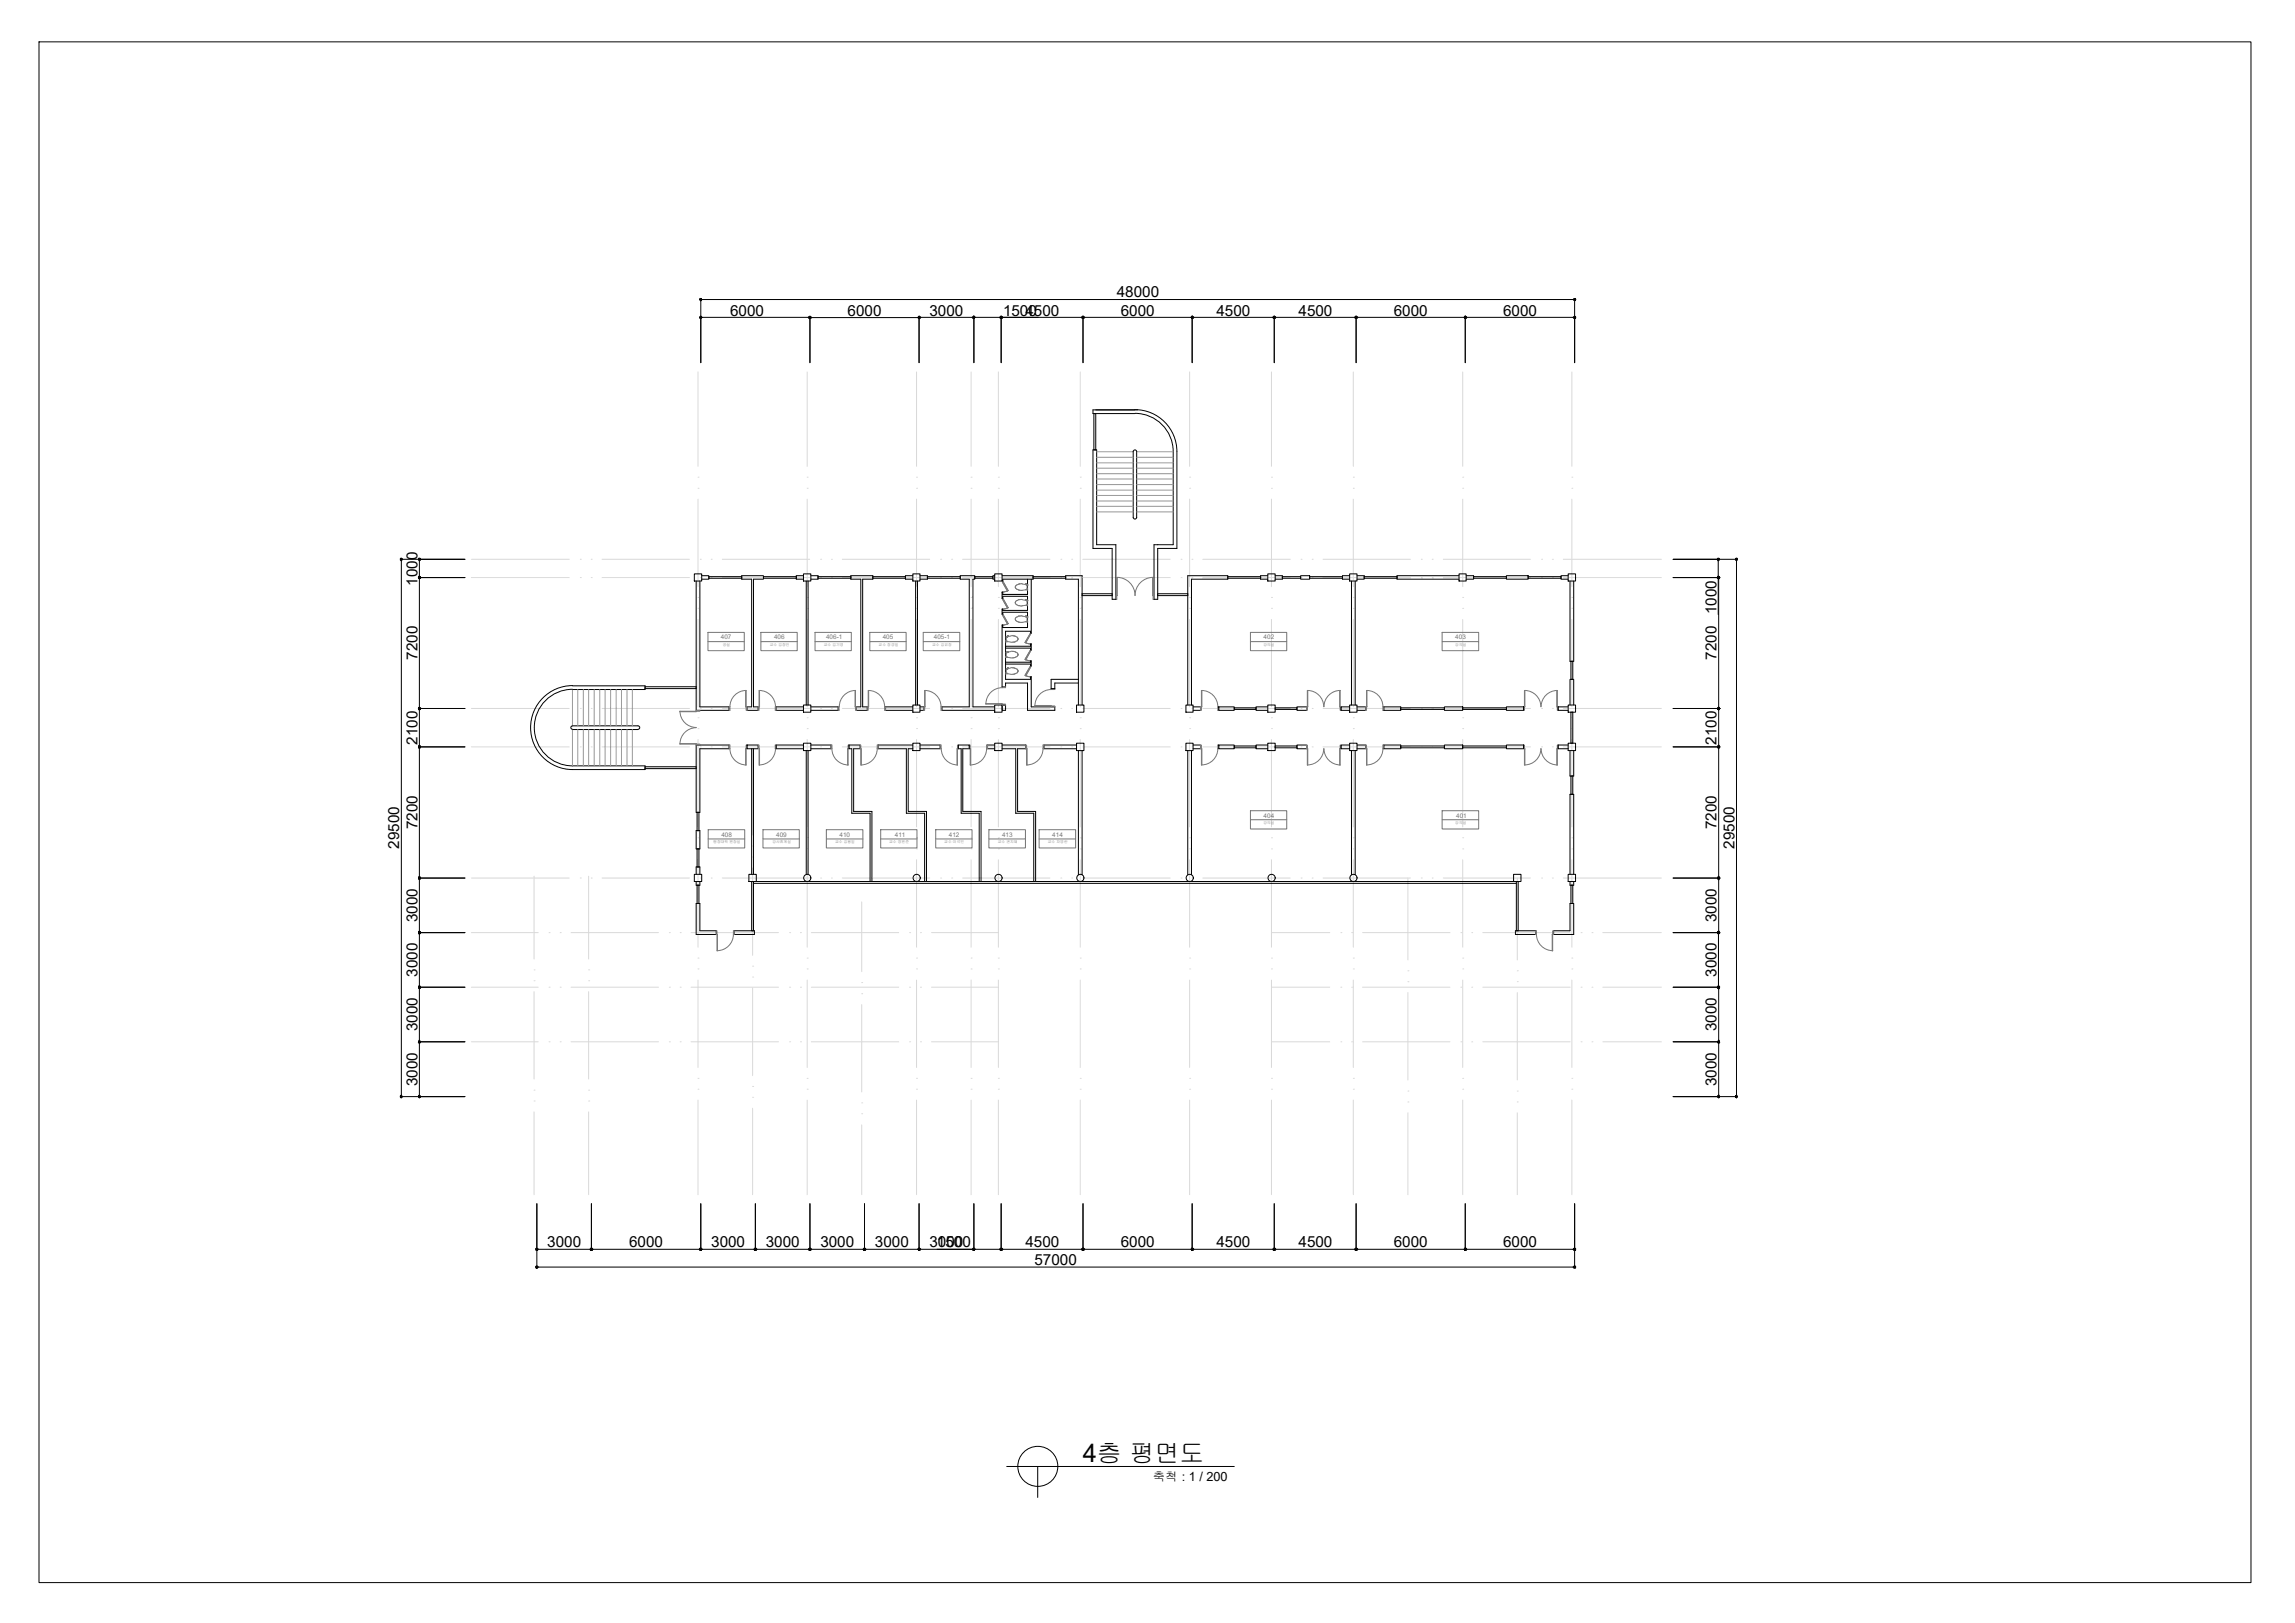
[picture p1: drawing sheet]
<svg xmlns="http://www.w3.org/2000/svg" width="420mm" height="297mm" viewBox="0 0 420 297" stroke-linecap="round" stroke-linejoin="round" font-family="sans-serif">
<defs><g id="words">
<text font-size="4.7" x="198.2" y="267.6">4층 평면도</text>
<g font-size="2.8">
<text x="133.7" y="57.7">6000</text>
<text x="155.2" y="57.7">6000</text>
<text x="170.2" y="57.7">3000</text>
<text x="183.6" y="57.7">1500</text>
<text x="187.7" y="57.7">4500</text>
<text x="204.5" y="54.4">48000</text>
<text x="205.2" y="57.7">6000</text>
<text x="222.7" y="57.7">4500</text>
<text x="237.7" y="57.7">4500</text>
<text x="255.2" y="57.7">6000</text>
<text x="275.2" y="57.7">6000</text>
<text x="76.4" y="107.2" transform="rotate(-90 76.4 107.2)">1000</text>
<text x="314.2" y="112.4" transform="rotate(-90 314.2 112.4)">1000</text>
<text x="76.4" y="120.8" transform="rotate(-90 76.4 120.8)">7200</text>
<text x="314.3" y="120.8" transform="rotate(-90 314.3 120.8)">7200</text>
<text x="76.4" y="136.3" transform="rotate(-90 76.4 136.3)">2100</text>
<text x="314.3" y="136.3" transform="rotate(-90 314.3 136.3)">2100</text>
<text x="73.1" y="155.4" transform="rotate(-90 73.1 155.4)">29500</text>
<text x="76.4" y="151.8" transform="rotate(-90 76.4 151.8)">7200</text>
<text x="314.3" y="151.8" transform="rotate(-90 314.3 151.8)">7200</text>
<text x="317.5" y="155.4" transform="rotate(-90 317.5 155.4)">29500</text>
<text x="76.4" y="168.8" transform="rotate(-90 76.4 168.8)">3000</text>
<text x="314.3" y="168.8" transform="rotate(-90 314.3 168.8)">3000</text>
<text x="76.4" y="178.8" transform="rotate(-90 76.4 178.8)">3000</text>
<text x="314.2" y="178.8" transform="rotate(-90 314.2 178.8)">3000</text>
<text x="76.4" y="188.8" transform="rotate(-90 76.4 188.8)">3000</text>
<text x="314.3" y="188.8" transform="rotate(-90 314.3 188.8)">3000</text>
<text x="76.4" y="198.8" transform="rotate(-90 76.4 198.8)">3000</text>
<text x="314.3" y="198.8" transform="rotate(-90 314.3 198.8)">3000</text>
<text x="100.2" y="228.3">3000</text>
<text x="115.2" y="228.3">6000</text>
<text x="130.2" y="228.3">3000</text>
<text x="140.2" y="228.3">3000</text>
<text x="150.2" y="228.3">3000</text>
<text x="160.2" y="228.3">3000</text>
<text x="170.2" y="228.3">3000</text>
<text x="171.5" y="228.3">1500</text>
<text x="187.7" y="228.3">4500</text>
<text x="189.4" y="231.5">57000</text>
<text x="205.2" y="228.3">6000</text>
<text x="222.7" y="228.3">4500</text>
<text x="237.7" y="228.3">4500</text>
<text x="255.2" y="228.3">6000</text>
<text x="275.2" y="228.3">6000</text>
</g>
<text font-size="2.3" x="211.1" y="271">축척 : 1 / 200</text>
<g font-size="1.2" fill="#757575">
<text x="132" y="117">407</text>
<text x="141.7" y="117">406</text>
<text x="151.2" y="117">406-1</text>
<text x="161.6" y="117">405</text>
<text x="171" y="117">405-1</text>
<text x="231.3" y="117">402</text>
<text x="266.4" y="117">403</text>
<text x="231.3" y="149.6">404</text>
<text x="266.6" y="149.6">401</text>
<text x="132.1" y="153.1">408</text>
<text x="142.1" y="153.1">409</text>
<text x="153.7" y="153.1">410</text>
<text x="163.8" y="153.1">411</text>
<text x="173.7" y="153.1">412</text>
<text x="183.5" y="153.1">413</text>
<text x="192.6" y="153.1">414</text>
</g>
<g font-size=".7" fill="#757575">
<text x="132.3" y="118.2">공실</text>
<text x="140.9" y="118.2">교수 김정인</text>
<text x="150.8" y="118.2">교수 김기영</text>
<text x="160.9" y="118.2">교수 정경일</text>
<text x="170.6" y="118.2">교수 김유정</text>
<text x="231.3" y="118.2">강의실</text>
<text x="266.4" y="118.2">강의실</text>
<text x="130.6" y="154.3">행정대학 원장실</text>
<text x="141.4" y="154.3">강사휴계실</text>
<text x="152.9" y="154.3">교수 김용일</text>
<text x="162.8" y="154.3">교수 정원준</text>
<text x="172.9" y="154.3">교수 이석민</text>
<text x="182.7" y="154.3">교수 권지혜</text>
<text x="191.8" y="154.3">교수 차영란</text>
<text x="231.3" y="150.8">강의실</text>
<text x="266.4" y="150.8">강의실</text>
</g>
</g></defs>
<!-- layer: CEN -->
<g fill="none" stroke="#d9d9d9" stroke-width=".18">
<path d="M127.8 68.1v17.2M147.8 68.1v17.2M167.8 68.1v17.2M177.8 68.1v17.2M182.8 68.1v17.2M197.8 68.1v17.2M217.8 68.1v17.2M232.8 68.1v17.2M247.8 68.1v17.2M267.8 68.1v17.2M287.8 68.1v17.2M127.8 87.3h.1"/>
<path d="M127.8 89.4h.1M127.8 91.4v16M147.8 87.3h.1M147.8 89.4h.1M147.8 91.4v16M167.8 87.3h.1M167.8 89.4h.1M167.8 91.4v16M177.8 87.3h.1M177.8 89.4h.1M177.8 91.4v16M182.8 87.3h.1"/>
<path d="M182.8 89.4h.1M182.8 91.4v16M197.8 87.3h.1M197.8 89.4h.1M197.8 91.4v16M217.8 87.3h.1M217.8 89.4h.1M217.8 91.4v16M232.8 87.3h.1M232.8 89.4h.1M232.8 91.4v16M247.8 87.3h.1"/>
<path d="M247.8 89.4h.1M247.8 91.4v16M267.8 87.3h.1M267.8 89.4h.1M267.8 91.4v16M287.8 87.3h.1M287.8 89.4h.1M287.8 91.4v16M86.3 102.4h17.9M86.3 105.7h17.9M106.2 102.4h.1M106.2 105.7h.1"/>
<path d="M108.2 102.4h.1M108.2 105.7h.1M110.2 102.4h16M110.2 105.7h16M127.8 109.3h.1M127.8 111.3h.1M127.8 113.4v16M128.2 102.4h.1M128.2 105.7h.1M130.2 102.4h.1M130.2 105.7h.1M132.2 102.4h16"/>
<path d="M132.2 105.7h16M147.8 109.3h.1M147.8 111.3h.1M147.8 113.4v16M150.2 102.4h.1M150.2 105.7h.1M152.2 102.4h.1M152.2 105.7h.1M154.2 102.4h16M154.2 105.7h16M167.8 109.3h.1M167.8 111.3h.1"/>
<path d="M167.8 113.4v16M172.2 102.4h.1M172.2 105.7h.1M174.2 102.4h.1M174.2 105.7h.1M176.2 102.4h16M176.2 105.7h16M177.8 109.3h.1M177.8 111.3h.1M177.8 113.4v16M182.8 109.3h.1M182.8 111.3h.1"/>
<path d="M182.8 113.4v16M194.2 102.4h.1M194.2 105.7h.1M196.2 102.4h.1M196.2 105.7h.1M197.8 109.3h.1M197.8 111.3h.1M197.8 113.4v16M198.2 102.4h16M198.2 105.7h16M216.2 102.4h.1M216.2 105.7h.1"/>
<path d="M217.8 109.3h.1M217.8 111.3h.1M217.8 113.4v16M218.2 102.4h.1M218.2 105.7h.1M220.2 102.4h16M220.2 105.7h16M232.8 109.3h.1M232.8 111.3h.1M232.8 113.4v16M238.2 102.4h.1M238.2 105.7h.1"/>
<path d="M240.2 102.4h.1M240.2 105.7h.1M242.2 102.4h16M242.2 105.7h16M247.8 109.3h.1M247.8 111.3h.1M247.8 113.4v16M260.2 102.4h.1M260.2 105.7h.1M262.2 102.4h.1M262.2 105.7h.1M264.2 102.4h16"/>
<path d="M264.2 105.7h16M267.8 109.3h.1M267.8 111.3h.1M267.8 113.4v16M282.2 102.4h.1M282.2 105.7h.1M284.2 102.4h.1M284.2 105.7h.1M286.2 102.4h18M286.2 105.7h18M287.8 109.3h.1M287.8 111.3h.1"/>
<path d="M287.8 113.4v16M86.3 129.7h17.9M86.3 136.7h17.9M106.2 129.7h.1M106.2 136.7h.1M108.2 129.7h.1M108.2 136.7h.1M110.2 129.7h16M110.2 136.7h16M127.8 131.4h.1M127.8 133.4h.1M127.8 135.3v16"/>
<path d="M128.2 129.7h.1M128.2 136.7h.1M130.2 129.7h.1M130.2 136.7h.1M132.2 129.7h16M132.2 136.7h16M137.8 137v15.8M147.8 131.4h.1M147.8 133.4h.1M147.8 135.3v16M150.2 129.7h.1M150.2 136.7h.1"/>
<path d="M152.2 129.7h.1M152.2 136.7h.1M154.2 129.7h16M154.2 136.7h16M167.8 131.4h.1M167.8 133.4h.1M167.8 135.3v16M172.2 129.7h.1M172.2 136.7h.1M174.2 129.7h.1M174.2 136.7h.1M176.2 129.7h16"/>
<path d="M176.2 136.7h16M177.8 131.4h.1M177.8 133.4h.1M177.8 135.3v16M182.8 131.4h.1M182.8 133.4h.1M182.8 135.3v16M194.2 129.7h.1M194.2 136.7h.1M196.2 129.7h.1M196.2 136.7h.1M197.8 131.4h.1"/>
<path d="M197.8 133.4h.1M197.8 135.3v16M198.2 129.7h16M198.2 136.7h16M216.2 129.7h.1M216.2 136.7h.1M217.8 131.4h.1M217.8 133.4h.1M217.8 135.3v16M218.2 129.7h.1M218.2 136.7h.1M220.2 129.7h16"/>
<path d="M220.2 136.7h16M232.8 131.4h.1M232.8 133.4h.1M232.8 135.3v16M238.2 129.7h.1M238.2 136.7h.1M240.2 129.7h.1M240.2 136.7h.1M242.2 129.7h16M242.2 136.7h16M247.8 131.4h.1M247.8 133.4h.1"/>
<path d="M247.8 135.3v16M260.2 129.7h.1M260.2 136.7h.1M262.2 129.7h.1M262.2 136.7h.1M264.2 129.7h16M264.2 136.7h16M267.8 131.4h.1M267.8 133.4h.1M267.8 135.3v16M282.2 129.7h.1M282.2 136.7h.1"/>
<path d="M284.2 129.7h.1M284.2 136.7h.1M286.2 129.7h18M286.2 136.7h18M287.8 131.4h.1M287.8 133.4h.1M287.8 135.3v16M127.8 153.3h.1M127.8 155.4h.1M127.8 157.4v16M137.8 154.9h.1M137.8 156.8h.1"/>
<path d="M137.8 158.8v16M147.8 153.3h.1M147.8 155.4h.1M147.8 157.4v16M167.8 153.3h.1M167.8 155.4h.1M167.8 157.4v16M177.8 153.3h.1M177.8 155.4h.1M177.8 157.4v16M182.8 153.3h.1M182.8 155.4h.1"/>
<path d="M182.8 157.4v16M197.8 153.3h.1M197.8 155.4h.1M197.8 157.4v16M217.8 153.3h.1M217.8 155.4h.1M217.8 157.4v16M232.8 153.3h.1M232.8 155.4h.1M232.8 157.4v16M247.8 153.3h.1M247.8 155.4h.1"/>
<path d="M247.8 157.4v16M267.8 153.3h.1M267.8 155.4h.1M267.8 157.4v16M287.8 153.3h.1M287.8 155.4h.1M287.8 157.4v16M86.3 160.7h17.9M86.3 170.7h12.2M97.8 177.5h.1M97.8 179.5h.1M97.8 160.4v15.1"/>
<path d="M100.5 170.7h.1M102.6 170.7h.1M104.5 170.7h16.1M106.2 160.7h.1M107.8 177.5h.1M107.8 179.5h.1M107.8 160.4v15.1M108.2 160.7h.1M110.2 160.7h16M122.5 170.7h.1M124.5 170.7h.1M126.5 170.7h16"/>
<path d="M127.8 175.3h.1M127.8 177.3h.1M127.8 179.4v16M128.2 160.7h.1M130.2 160.7h.1M132.2 160.7h16M137.8 176.8h.1M137.8 178.8h.1M144.6 170.7h.1M146.5 170.7h.1M147.8 175.3h.1M147.8 177.3h.1"/>
<path d="M147.8 179.4v16M148.5 170.7h16M150.2 160.7h.1M152.2 160.7h.1M154.2 160.7h16M157.8 179.8h.1M157.8 165.1v12.7M166.5 170.7h.1M167.8 175.3h.1M167.8 177.3h.1M167.8 179.4v16M168.5 170.7h.1"/>
<path d="M170.5 170.7h12.3M172.2 160.7h.1M174.2 160.7h.1M176.2 160.7h16M177.8 175.3h.1M177.8 177.3h.1M177.8 179.4v16M182.8 175.3h.1M182.8 177.3h.1M182.8 179.4v16M194.2 160.7h.1M196.2 160.7h.1"/>
<path d="M197.8 175.3h.1M197.8 177.3h.1M197.8 179.4v16M198.2 160.7h16M216.2 160.7h.1M217.8 175.3h.1M217.8 177.3h.1M217.8 179.4v16M218.2 160.7h.1M220.2 160.7h16M232.8 175.3h.1M232.8 177.3h.1"/>
<path d="M232.8 179.4v16M232.8 170.7h10.6M238.2 160.7h.1M240.2 160.7h.1M242.2 160.7h16M245.5 170.7h.1M247.5 170.7h.1M247.8 175.3h.1M247.8 177.3h.1M247.8 179.4v16M249.5 170.7h16M257.8 177.7h.1"/>
<path d="M257.8 179.7h.1M257.8 160.7v15M260.2 160.7h.1M262.2 160.7h.1M264.2 160.7h16M267.4 170.7h.1M267.8 175.3h.1M267.8 177.3h.1M267.8 179.4v16M269.4 170.7h.1M271.5 170.7h16M277.8 177.7h.1"/>
<path d="M277.8 179.7h.1M277.8 160.7v15M282.2 160.7h.1M284.2 160.7h.1M286.2 160.7h18M287.8 175.3h.1M287.8 177.3h.1M287.8 179.4v16M289.5 170.7h.1M291.5 170.7h.1M293.4 170.7h10.8M86.3 180.7h12.2"/>
<path d="M86.3 190.7h12.2M97.8 199.5h.1M97.8 181.5v16M100.5 180.7h.1M100.5 190.7h.1M102.6 180.7h.1M102.6 190.7h.1M104.5 180.7h16.1M104.5 190.7h16.1M107.8 199.5h.1M107.8 181.5v16M122.5 180.7h.1"/>
<path d="M122.5 190.7h.1M124.5 180.7h.1M124.5 190.7h.1M126.5 180.7h16M126.5 190.7h16M127.8 197.4h.1M127.8 199.3h.1M137.8 198.8h.1M137.8 180.8v16.1M144.6 180.7h.1M144.6 190.7h.1M146.5 180.7h.1"/>
<path d="M146.5 190.7h.1M147.8 197.4h.1M147.8 199.3h.1M148.5 180.7h16M148.5 190.7h16M157.8 181.9h.1M157.8 183.9v16M166.5 180.7h.1M166.5 190.7h.1M167.8 197.4h.1M167.8 199.3h.1M168.5 180.7h.1"/>
<path d="M168.5 190.7h.1M170.5 180.7h12.3M170.5 190.7h12.3M177.8 197.4h.1M177.8 199.3h.1M182.8 197.4h.1M182.8 199.3h.1M197.8 197.4h.1M197.8 199.3h.1M217.8 197.4h.1M217.8 199.3h.1M232.8 197.4h.1"/>
<path d="M232.8 199.3h.1M232.8 180.7h10.6M232.8 190.7h10.6M245.5 180.7h.1M245.5 190.7h.1M247.5 180.7h.1M247.5 190.7h.1M247.8 197.4h.1M247.8 199.3h.1M249.5 180.7h16M249.5 190.7h16M257.8 199.7h.1"/>
<path d="M257.8 181.7v16M267.4 180.7h.1M267.4 190.7h.1M267.8 197.4h.1M267.8 199.3h.1M269.4 180.7h.1M269.4 190.7h.1M271.5 180.7h16M271.5 190.7h16M277.8 199.7h.1M277.8 181.7v16M287.8 197.4h.1"/>
<path d="M287.8 199.3h.1M289.5 180.7h.1M289.5 190.7h.1M291.5 180.7h.1M291.5 190.7h.1M293.4 180.7h10.8M293.4 190.7h10.8M97.8 201.5h.1M97.8 203.5v15.2M107.8 201.5h.1M107.8 203.5v15.2M127.8 201.3v17.4"/>
<path d="M137.8 200.8h.1M137.8 202.8v15.9M147.8 201.3v17.4M157.8 201.8h.1M157.8 203.8h.1M157.8 205.9v12.8M167.8 201.3v17.4M177.8 201.3v17.4M182.8 201.3v17.4M197.8 201.3v17.4M217.8 201.3v17.4M232.8 201.3v17.4"/>
<path d="M247.8 201.3v17.4M257.8 201.7h.1M257.8 203.7v15M267.8 201.3v17.4M277.8 201.7h.1M277.8 203.7v15M287.8 201.3v17.4"/>
</g>
<!-- layer: WALL -->
<g fill="none" stroke="#000" stroke-width=".18">
<path d="M207.8 75a7.7 7.7 0 0 1 7.7 7.7v17.7h-3.6v9.3h-.6v-10h3.5v-17a7 7 0 0 0-7-7.1M208.3 75h-8.2v.7h7.7M200.1 82.3h.7v17.4h3.5v10h-.7v-9.3h-3.5zM207.5 82.5a.32 .32 0 0 1 .4-.1 .32 .32 0 0 1 .2 .3v12a.32 .32 0 0 1-.3 .3 .32 .32 0 0 1-.3-.3zM127.5 106.3v23.7h6v-.6h-5.4v-23.1M128.5 105.4h1.3v.6h-1.3M135.8 105.4h4v.6h-1.8v23.4h.8v.6h-2v-.6h.8v-23.4h-1.8zM147.1 105.4h-1.3v.6h1.3M147.6 106.3v22.7M147.9 106.3v22.7M148.4 105.4h1.4v.6h-1.4M155.8 105.4h4v.6h-1.9v23.4h.9v.6h-2v-.6h.8v-23.4h-1.8z"/>
<path d="M167.1 105.4h-1.3v.6h1.3M167.6 106.3v22.7M168 106.3v22.7M168.4 105.4h1.4v.6h-1.4M182.1 105.4h-.3v.6h.3M183.5 105.4h5.6v.6h-5.5v.3h-.1M184.1 118.3h4.6v-.4h.1v1.1h-.1v-.4h-4.6M188.1 108.8h-4.5h4.5M188.1 106v2.8M188.8 106v9.9h-.1v-.4h-4.6v8.8h4.6v-.4h.1v5.5h4.3v.6h-5v-5h-4v.7h-.6v-11.3h.1v.5h4.5v-2.8h-4.5v.3h-.1v-.9h.1v.2h4.5v-2.6h-4.5v.4h-.1v-1.1h.1v.4M232.1 105.4h-1.3v.6h1.3M233.5 105.4h1.3v.6h-1.3"/>
<path d="M238.1 105.4h1.7v.6h-1.7zM247.1 105.4h-1.3v.6h1.3M247.4 106.3v22.7M248.1 106.3v22.7M248.4 105.4h1.4v.6h-1.4M267.1 105.4h-11.3v.6h11.3M268.4 105.4h1.4v.6h-1.4M275.8 105.4h4v.6h-4zM287.1 105.4h-1.3v.6h1.3M287.4 106.3v14.7h.7v-14.7M104.8 133.5h12M104.8 126.2a7 7 0 0 0-7 7 7 7 0 0 0 7 7h13.3v.6h-13.3a7.7 7.7 0 0 1-7.7-7.7 7.7 7.7 0 0 1 7.7-7.6h13.3v.7h-13.3"/>
<path d="M104.8 133.5a.32 .32 0 0 1-.3-.3 .32 .32 0 0 1 .3-.4h12a.32 .32 0 0 1 .3 .4 .32 .32 0 0 1-.3 .3M127.5 136.4h6v.6h-5.4v11.7h-.6zM136.8 136.4h2v.6h-2zM137.6 137v23M138 137v23M147.1 129.4h-5v.6h5M147.1 136.4h-5v.6h5M147.6 137.4v22.6M147.9 137.4v22.6M148.4 129.4h5v.6h-5M148.4 136.4h3.7v.6h-3.7M167.1 137h-.8v11.5h3.3v12.8"/>
<path d="M167.1 129.4h-5v.6h5M167.1 136.4h-6.3v.6h5.1v11.8h3.4v12.5M168.4 129.4h.7v.6h-.7M168.4 136.4h3.7v.6h-3.7M182.1 129.4h-4v-23.4h.4v-.6h-2.7v.6h1.6v23.4h-4.9v.6h9.6M182.1 136.4h-1.3v.6h1.3M183.5 129h.6v1h-.6zM183.5 137h2.5v11.8h3.3v12.5M183.5 136.4h4.3v.6h-1.5v11.5h3.3v12.8M184.1 121.2h4.6v-.3h.1v1h-.1v-.4h-4.6M197.1 136.4h-6v.6h6M197.4 129v-23h-2.3v-.6h3v23.6"/>
<path d="M197.4 137.4v22.7M197.4 124.3h-5v1.7h.7v-1h4.3M198.1 137.4v22.7M217.5 129v-23.6h7.3v.6h-6.7v23M217.5 137.4v22.7M218.1 137.4v22.7M218.4 129.4h1.4v.6h-1.4M218.4 136.4h1.4v.6h-1.4M223.1 129.4h2.9v.6h-2.9zM223.1 136.4h2.9v.6h-2.9zM232.1 129.4h-2.2v.6h2.2M232.1 136.4h-2.2v.6h2.2"/>
<path d="M237.4 129.4h1.8v.6h-1.8zM237.4 136.4h1.8v.6h-1.8zM247.1 129.4h-1.6v.6h1.6M247.1 136.4h-1.6v.6h1.6M247.4 137.4v22.7M248.1 137.4v22.7M248.4 129.4h1.6v.6h-1.6M248.4 136.4h1.6v.6h-1.6M253.4 129.4h3v.6h-3zM253.4 136.4h3v.6h-3zM264.4 129.4h3.4v.6h-3.4zM264.4 136.4h3.4v.6h-3.4z"/>
<path d="M275.8 129.4h3.1v.6h-3.1zM275.8 136.4h3.1v.6h-3.1zM287.1 129.4h-1.8v.6h1.8M287.1 136.4h-1.8v.6h1.8M287.4 129v-4.7h.7v4.7M287.4 137.4v4.6h.7v-4.6M127.5 152h.6v3.4h-.6zM127.5 160v-1.3h.6v1.3M127.5 161.3v.7h.6v-.7M127.5 165.4h.6v4.9h3v.7h-3.6zM134.4 170.3h3.7v.7h-3.7zM159.3 161.3v-12.5h-3.4v-11.8h-.5v-.6h2.1v.6h-1.2v11.5h3.3v12.8"/>
<path d="M179.3 161.3v-12.5h-3.3v-11.8h-.5v-.6h1.9v.6h-1.1v11.5h3.3v12.8M277.4 170.3h3.7v.7h-3.7zM287.4 160v-14.6h.7v14.6M287.4 161.3v.7h.7v-.7M287.4 165.4h.7v5.6h-3.7v-.7h3z"/>
</g>
<!-- layer: 0e -->
<g fill="none" stroke="#000" stroke-width=".18">
<path d="M127.1 105h1.4v1.3h-1.4zM147.1 105h1.3v1.3h-1.3zM167.1 105h1.3v1.3h-1.3zM182.1 105h1.4v1.3h-1.4zM232.1 105h1.4v1.3h-1.4zM247.1 105h1.3v1.3h-1.3zM267.1 105h1.3v1.3h-1.3zM287.1 105h1.3v1.3h-1.3zM147.1 129h1.3v1.3h-1.3zM147.1 136h1.3v1.4h-1.3zM167.1 129h1.3v1.3h-1.3zM167.1 136h1.3v1.4h-1.3z"/>
<path d="M182.1 129h1.4v1.3h-1.4zM182.1 136h1.4v1.4h-1.4zM197.1 129h1.3v1.3h-1.3zM197.1 136h1.3v1.4h-1.3zM217.1 129h1.3v1.3h-1.3zM217.1 136h1.3v1.4h-1.3zM232.1 129h1.4v1.3h-1.4zM232.1 136h1.4v1.4h-1.4zM247.1 136h1.3v1.4h-1.3zM247.1 129h1.3v1.3h-1.3zM287.1 129h1.3v1.3h-1.3zM287.1 136h1.3v1.4h-1.3z"/>
<path d="M127.1 160h1.4v1.3h-1.4zM137.1 160h1.4v1.3h-1.4zM277.1 160h1.4v1.3h-1.4zM287.1 160h1.3v1.3h-1.3z"/>
<circle cx="147.8" cy="160.7" r=".66"/>
<circle cx="167.8" cy="160.7" r=".66"/>
<circle cx="182.8" cy="160.7" r=".66"/>
<circle cx="197.8" cy="160.7" r=".66"/>
<circle cx="217.8" cy="160.7" r=".66"/>
<circle cx="232.8" cy="160.7" r=".66"/>
<circle cx="247.8" cy="160.7" r=".66"/>
</g>
<!-- layer: WIN -->
<g fill="none" stroke="#000" stroke-width=".18">
<path d="M200.3 75.7h.3v6.6h-.3zM129.8 105.5h6v.3h-6zM139.8 105.5h6v.3h-6zM149.8 105.5h6v.3h-6zM159.8 105.5h6v.3h-6zM169.8 105.5h6v.3h-6zM178.5 105.5h3.3v.3h-3.3zM189.1 105.5h6v.3h-6zM198.1 108.7h5.5v.3h-5.5zM211.9 108.7h5.6v.3h-5.6zM224.8 105.5h6v.3h-6zM234.8 105.5h3.3v.3h-3.3z"/>
<path d="M239.8 105.5h6v.3h-6zM249.8 105.5h6v.3h-6zM269.8 105.5h6v.3h-6zM279.8 105.5h6v.3h-6zM118.1 125.7h9.4v.3h-9.4zM226 129.5h3.9v.3h-3.9zM226 136.5h3.9v.4h-3.9zM233.5 129.5h3.9v.3h-3.9zM233.5 136.5h3.9v.4h-3.9zM256.4 129.5h8v.3h-8zM256.4 136.5h8v.4h-8zM267.8 129.5h8v.3h-8z"/>
<path d="M267.8 136.5h8v.4h-8zM287.6 121h.3v3.3h-.3zM287.6 130.3h.3v5.7h-.3zM118.1 140.3h9.4v.4h-9.4zM127.6 148.7h.4v3.3h-.4zM127.6 155.4h.4v3.3h-.4zM287.6 142h.3v3.4h-.3zM127.6 162h.4v3.4h-.4zM137.6 161.3h.4v9h-.4zM138 161.7h139.6M138 161.3h139.6M277.6 161.3h.3v9h-.3z"/>
<path d="M287.6 162h.3v3.4h-.3z"/>
</g>
<!-- layer: Ĳ -->
<g fill="none" stroke="#979797" stroke-width=".18">
<path d="M200.8 82.7h6.7M200.8 93.7h6.7M200.8 92.7h6.7M200.8 91.7h6.7M200.8 90.7h6.7M200.8 89.7h6.7M200.8 88.7h6.7M200.8 87.7h6.7M200.8 86.7h6.7M200.8 85.7h6.7M200.8 84.7h6.7M200.8 83.7h6.7"/>
<path d="M208.1 82.7h6.7M208.1 93.7h6.7M208.1 92.7h6.7M208.1 91.7h6.7M208.1 90.7h6.7M208.1 89.7h6.7M208.1 88.7h6.7M208.1 87.7h6.7M208.1 86.7h6.7M208.1 85.7h6.7M208.1 84.7h6.7M208.1 83.7h6.7"/>
<path d="M104.8 126.2v6.6M104.8 133.5v6.7M105.8 126.2v6.6M105.8 133.5v6.7M106.8 126.2v6.6M106.8 133.5v6.7M107.8 126.2v6.6M107.8 133.5v6.7M108.8 126.2v6.6M108.8 133.5v6.7M109.8 126.2v6.6M109.8 133.5v6.7"/>
<path d="M110.8 126.2v6.6M110.8 133.5v6.7M111.8 126.2v6.6M111.8 133.5v6.7M112.8 126.2v6.6M112.8 133.5v6.7M113.8 126.2v6.6M113.8 133.5v6.7M114.8 126.2v6.6M114.8 133.5v6.7M115.8 126.2v6.6M115.8 133.5v6.7"/>
</g>
<!-- layer: DOOR -->
<g fill="none" stroke="#757575" stroke-width=".18">
<path d="M204.5 105.7v4h-.2v-.7h.2v-3.3M204.5 105.7a3.3 3.3 0 0 1 3.3 3.3 3.3 3.3 0 0 1 3.3-3.3M211 105.7v3.3h.3v.7h-.2v-4M124.4 130.2h3.1l-3.1 .1M124.4 136.1l3.1 .1M124.4 136.2h3.1M124.5 130.2a2.98 2.98 0 0 0 3 2.9M127.5 136.2h.6v.2h-.6zM127.5 130h.6v.2h-.6zM127.5 133.2a2.98 2.98 0 0 0-3 3M133.5 129.4h.1v.6h-.1zM133.5 136.4h.1v.6h-.1z"/>
<path d="M133.6 137a2.98 2.98 0 0 0 3 3M136.5 126.4v3h.3v.6h-.2v-3.6M136.6 126.4a2.98 2.98 0 0 0-3 2.9M139 126.4v3.6h-.2v-.6h.3v-3M139 126.4a2.98 2.98 0 0 1 3 2.9M141.9 129.4h.2v.6h-.2zM141.9 136.4h.2v.6h-.2zM142 137a2.98 2.98 0 0 1-3 3M152.1 136.4h.2v.6h-.2zM152.3 137a2.98 2.98 0 0 0 3 3M153.4 129.4h.2v.6h-.2zM156.5 126.4v3h.3v.6h-.2v-3.6a2.98 2.98 0 0 0-2.9 2.9"/>
<path d="M159 126.4v3h-.2v.6h.1v-3.6a2.98 2.98 0 0 1 3.1 2.9M160.6 136.4h.2v.6h-.2zM160.6 137a2.98 2.98 0 0 1-3 3M162 129.4h.1v.6h-.1zM169.4 126.4v3h-.3v.6h.2v-3.6a2.98 2.98 0 0 1 3 2.9M172.1 136.4h.2v.6h-.2zM172.3 129.4h.2v.6h-.2zM172.3 137a2.98 2.98 0 0 0 3 3M180.5 128.8h3v.2h.6v-.1h-3.6M180.6 137a2.98 2.98 0 0 1-3 3M180.6 136.4h.2v.6h-.2zM183.5 125.7h.6v.2h-.6z"/>
<path d="M183.5 125.9a2.98 2.98 0 0 0-3 2.9M189.4 129.1h3v.3h.7v-.2h-3.7M191 136.4h.1v.6h-.1zM191 137a2.98 2.98 0 0 1-3 3M192.4 126h.7v.2h-.7zM192.5 126.2a2.98 2.98 0 0 0-3 3M220 126.4v3h-.2v.6h.1v-3.6a2.98 2.98 0 0 1 3.1 2.9M223 137a2.98 2.98 0 0 1-3 3M223 129.4h.1v.6h-.1zM223 136.4h.1v.6h-.1zM239.2 129.4h.1v.6h-.1zM239.2 136.4h.1v.6h-.1z"/>
<path d="M239.3 137l.1 3M239.3 126.4v3M239.3 137v3M239.4 126.4a2.98 2.98 0 0 1 2.9 2.9M239.4 126.4l-.1 3M242.3 137a2.98 2.98 0 0 1-2.9 3M242.4 137a2.98 2.98 0 0 0 3 3M245.3 126.4v3l.1-3a2.98 2.98 0 0 0-3 2.9M245.3 129.4h.2v.6h-.2zM245.3 136.4h.2v.6h-.2zM250.2 126.4v3.6h-.2v-.6h.3v-3M250.2 126.4a2.98 2.98 0 0 1 3 2.9"/>
<path d="M253.2 137a2.98 2.98 0 0 1-3 3M253.2 129.4h.2v.6h-.2zM253.2 136.4h.2v.6h-.2zM278.9 129.4h.2v.6h-.2zM278.9 136.4h.2v.6h-.2zM279.1 137l.1 3M279.1 137v3M279.2 126.4l-.1 3M282.1 129.3a2.98 2.98 0 0 0-3-2.9v3M282.1 137a2.98 2.98 0 0 1-3 3M282.1 137a2.98 2.98 0 0 0 3 3M285 126.4v3l.1-3"/>
<path d="M285.1 129.4h.2v.6h-.2zM285.1 136.4h.2v.6h-.2zM285.1 126.4a2.98 2.98 0 0 0-3 2.9M136.5 140v-3h.3v-.6h-.2v3.6M139 140v-3.6h-.2v.6h.3v3M155.2 140v-3h.2v-.6h-.1v3.6M157.6 140v-3.6h-.1v.6h.2v3M175.2 140v-3h.3v-.6h-.2v3.6M177.6 140v-3.6h-.2v.6h.3v3M187.9 140v-3.6h-.1v.6h.2v3M219.9 140v-3.6h-.1v.6h.2v3M245.3 140v-3v3"/>
<path d="M250.2 140v-3.6h-.2v.6h.3v3M285 140v-3l.1 3M131.3 174v-3.7h-.2v.7h.2v3M134.3 171a2.98 2.98 0 0 1-3 3M134.3 170.3h.1v.7h-.1zM281.1 170.3h.2v.7h-.2zM281.3 171a2.98 2.98 0 0 0 3 3M284.2 174v-3h.2v-.7h-.1v3.7"/>
</g>
<!-- layer: Tǥ -->
<g fill="none" stroke="#757575" stroke-width=".18">
<path d="M183.5 108.4h.1M183.5 111.5h.1M183.5 114.4h.1M184.1 117.3h.1M184.2 117.3h.1M184.2 116.6v.7M184.2 116.6h.1M184.2 116.5h.1M184.2 119.5v.7M184.2 119.5h.1M184.2 119.4h.1M184.2 116.5v.1"/>
<path d="M184.2 119.4v.1M184.3 116.5h.1M184.3 119.4h.1M184.3 119.4h-.1M184.4 116.5h.1M184.4 117.5h-.3M184.4 119.4h.1M184.4 119.3h.1M184.4 119.3v.1M184.4 116.4v.1M184.4 116.4h.1M184.5 116.4h.1"/>
<path d="M184.5 116.5h.1M184.5 119.3h.1M184.5 116.4v.1M184.5 117.4h-.1M184.5 117.4l1.2 .1M184.6 108.1l-1-1.8-.1 .1 .9 1.8M184.6 111.2l-1-1.7h-.1l.9 1.8M184.6 114.1l-1-1.7h-.1l.9 1.8M184.6 108.1l-1 .2M184.6 111.2l-1 .3M184.6 114.1l-1 .3M185 116.4l-.5 .1"/>
<path d="M185 119.3h-.5M185.3 119.2h-.2M185.3 119.2h.4M185.5 116.4h.3M185.5 116.3l-.4 .1M185.7 119.3h.1M185.8 117.5h-.1M185.8 116.4l.1 .1M185.8 119.3h.1M185.9 107.5h.1M185.9 113.3v.2M185.9 107.5l.1 .2"/>
<path d="M185.9 107.4v.1M185.9 110.2v.3M185.9 116.5h.2M185.9 119.3l.2 .1M185.9 110.1v.1M185.9 110.5h.1M185.9 113.5l.1 .1M185.9 117.4l-.1 .1M186 107.7l.1 .1M186 110.6h.1M186 113.6l.1 .1M186 107.2l-.1 .1"/>
<path d="M186 110.1h-.1M186 113.1l-.1 .1M186.1 107.1l-.1 .1M186.1 110h-.1M186.1 113h-.1M186.1 117.3l-.2 .1M186.1 107.8l.1 .1M186.1 110.6l.4 .2M186.1 113.6l.1 .1M186.1 116.5l.2 .2M186.1 119.4l.2 .2M186.2 107.8l.3 .2"/>
<path d="M186.2 113.7l.3 .2M186.2 107l-.1 .1M186.2 109.9l-.1 .1M186.2 112.9l-.1 .1M186.3 116.7l.1 .4M186.3 119.6l.1 .1M186.3 117.1l-.2 .2M186.3 109.9h-.1M186.3 112.9h-.1M186.4 119.7v.1M186.4 117l-.1 .1M186.4 119.8l-.1 .2"/>
<path d="M186.4 119.8v.1M186.5 106.9l-.3 .2M186.5 109.8h-.1M186.5 112.8h-.1M186.5 112.7v.1M186.6 108h.2M186.6 110.8l.2 .1M186.6 113.8l.1 .1M186.7 113.9h.1M186.8 106.8l-.2 .1M186.8 109.7l-.2 .1M186.8 112.7l-.2 .1"/>
<path d="M186.8 106.9h.2M186.8 109.7h.2M186.8 112.7h.2M187 106.8h.2M187 109.7h.2M187 112.7h.2M187 108h-.2M187.2 106.9l.5 .1M187.2 109.8l.5 .1M187.2 112.8l.5 .1M187.2 108l-.2 .1M187.2 113.9h-.4"/>
<path d="M187.6 117.6l1.1-1.7h.1l-1 1.7M187.7 110.8l-.9 .1M187.7 108h-.5M187.7 113.8l-.5 .1M187.7 117.6l1 .3M187.7 106.9h.1M187.7 107h.1M187.7 109.8h.1M187.7 109.9h.1M187.7 112.8h.1M187.7 112.9h.1M187.7 106.9v.1"/>
<path d="M187.7 109.8v.1M187.7 112.8v.1M187.7 107.9h.1M187.7 110.8h.1M187.7 113.8h.1M187.8 106.9h.1M187.8 106.9h-.1M187.8 109.8h.1M187.8 109.8h-.1M187.8 112.8h.1M187.8 112.8h-.1M187.8 107h.1"/>
<path d="M187.8 108h.3M187.8 109.9h.1M187.8 110.8l.3 .1M187.8 112.9h.1M187.8 113.8l.3 .1M187.8 106.9v.1M187.8 109.8v.1M187.8 112.8v.1M187.9 107h.1M187.9 109.9h.1M187.9 112.9h.1M187.9 107l.1 .1"/>
<path d="M188 107.8h.1M188 107.1v.7M188 107.1h.1M188 110.7h.1M188 110v.7M188 110h.1M188 109.9h.1M188 113.7h.1M188 113v.7M188 113h.1M188 112.9h.1M188 109.9v.1"/>
<path d="M188 112.9v.1M188.1 107.8h-.1M188.1 113.7h-.1M188.7 117.9h.1M184.1 120.1l.1 .1M184.1 123.1l.1 .1M184.1 123.4l.4-.1 .8 .1M184.2 120.2h.1M184.2 123.2h.1M184.2 122.5v.7M184.2 122.5h.1M184.2 122.4h.1"/>
<path d="M184.2 122.4v.1M184.3 122.4h.1M184.4 120.3l-.3 .1M184.4 122.4h.1M184.4 122.3h.1M184.4 122.3v.1M184.5 122.3h.1M184.5 120.3h-.1M184.5 120.3l.8 .1M185 122.3h-.5M185.1 122.2h.5M185.6 122.2h.1"/>
<path d="M185.7 122.3h.1M185.8 120.3l-.5 .1M185.8 123.3l-.5 .1M185.8 122.3h.1M185.9 122.3l.2 .1M185.9 120.3h-.1M185.9 123.3h-.1M186.1 120.2l-.2 .1M186.1 123.2l-.2 .1M186.1 122.4h.1M186.2 122.5l.1 .2M186.2 123.2h-.1"/>
<path d="M186.3 120l-.2 .2M186.3 123l-.1 .1M186.3 122.6l.1 .2M186.4 122.9l-.1 .1M186.4 122.8h.1M187.6 120.7l1.1-1.7h.1l-1 1.8M187.6 123.6l1.1-1.7 .1 .1-1 1.7M187.7 120.7l1 .2M187.7 123.6l1 .3M188.7 120.9h.1M188.7 123.9h.1"/>
</g>
<!-- layer: 亅 -->
<g fill="none" stroke="#757575" stroke-width=".18">
<path d="M129.6 115.7h6.7v3.4h-6.7zM129.6 117.4h6.7M139.3 115.7h6.7v3.4h-6.7zM139.3 117.4h6.7M149.2 115.7h6.7v3.4h-6.7zM149.2 117.4h6.7M159.2 115.7h6.7v3.4h-6.7zM159.2 117.4h6.7M169 115.7h6.7v3.4h-6.7zM169 117.4h6.7M228.9 115.7h6.7v3.4h-6.7zM228.9 117.4h6.7"/>
<path d="M264 115.7h6.7v3.4h-6.7zM264 117.4h6.7M129.7 151.8h6.6v3.4h-6.6zM129.7 153.5h6.6M139.7 151.8h6.6v3.4h-6.6zM139.7 153.5h6.6M151.3 151.8h6.7v3.4h-6.7zM151.3 153.5h6.7M161.2 151.8h6.7v3.4h-6.7zM161.2 153.5h6.7M171.3 151.8h6.7v3.4h-6.7zM171.3 153.5h6.7"/>
<path d="M181 151.8h6.7v3.4h-6.7zM181 153.5h6.7M190.2 151.8h6.7v3.4h-6.7zM190.2 153.5h6.7M228.9 148.4h6.7v3.3h-6.7zM228.9 150h6.7M264 148.4h6.7v3.3h-6.7zM264 150h6.7"/>
</g>
<!-- layer: SHEET -->
<path d="M7.1 7.7h405v281.9h-405z" fill="none" stroke="#000" stroke-width=".18"/>
<!-- layer: DIM -->
<g fill="none" stroke="#000" stroke-width=".18">
<path d="M128.3 54.8v11.6M128.6 58.1h19.3M128.6 54.8h159.3M148.3 58.1v8.3M148.6 58.1h19.4M168.3 58.1v8.3M168.6 58.1h9.4M178.3 58.1v8.3M178.6 58.1h4.4M197.9 58.1h-14.6v8.3M198.3 58.1v8.3M198.6 58.1h19.4"/>
<path d="M218.3 58.1v8.3M218.6 58.1h14.3M233.3 58.1v8.3M233.6 58.1h14.3M248.3 58.1v8.3M248.6 58.1h19.4M268.3 58.1v8.3M268.6 58.1h19.3M288.3 54.8v11.6M73.5 102.4h11.6M73.5 102.7v97.7M76.8 105.7h8.3"/>
<path d="M76.8 102.7v2.7M76.8 106v23.4M306.3 102.4h11.6M306.3 105.7h8.3M314.6 102.7v2.7M314.6 105.7v6.8M314.6 106v23.4M317.9 102.7v97.7M76.8 129.7h8.3M76.8 136.7h8.3M76.8 130v6.4M76.8 137v23.4"/>
<path d="M306.3 129.7h8.3M306.3 136.7h8.3M314.6 130v6.4M314.6 137v23.4M76.8 160.7h8.3M76.8 170.7h8.3M76.8 161v9.3M76.8 171v9.3M306.3 160.7h8.3M306.3 170.7h8.3M314.6 171v9.3M314.6 161v9.3"/>
<path d="M76.8 180.7h8.3M76.8 190.7h8.3M76.8 181v9.3M76.8 191v9.4M306.3 180.7h8.3M306.3 190.7h8.3M314.6 181v9.3M314.6 191v9.4M73.5 200.7h11.6M306.3 200.7h11.6M98.3 220.3v11.6M98.6 228.6h9.3"/>
<path d="M98.6 231.9h189.3M108.3 220.3v8.3M108.6 228.6h19.4M128.3 220.3v8.3M128.6 228.6h9.4M138.3 220.3v8.3M138.6 228.6h9.3M148.3 220.3v8.3M148.6 228.6h9.3M158.3 220.3v8.3M158.6 228.6h9.4M168.3 220.3v8.3"/>
<path d="M178.3 220.3v8.3h-9.7M178.6 228.6h4.4M183.3 220.3v8.3M183.6 228.6h14.3M198.3 220.3v8.3M198.6 228.6h19.4M218.3 220.3v8.3M218.6 228.6h14.3M233.3 220.3v8.3M233.6 228.6h14.3M248.3 220.3v8.3M248.6 228.6h19.4"/>
<path d="M268.3 220.3v8.3M268.6 228.6h19.3M288.3 220.3v11.6M184.3 268.4h41.7M190 268.4v5.7"/>
<circle cx="190" cy="268.4" r="3.7"/>
</g>
<!-- layer: 0 -->
<g fill="#000" stroke="#000" stroke-width=".18">
<path d="M128.1 58.1l.1 .1 .1-.1zM128.2 58.2l.1-.1v.2zM128.3 58.1v.2z"/>
<path d="M128.1 54.8h.2zM128.2 54.9l.1-.1v.2zM128.3 54.8v.2z"/>
<path d="M128.2 58l.1 .1v-.2zM128.2 58l.1 .1h-.2z"/>
<path d="M128.2 54.7l.1 .1v-.1zM128.2 54.7l.1 .1h-.2z"/>
<path d="M128.3 58.1l.1 .1 .1-.1zM128.4 58l.1 .1h-.2zM128.3 57.9v.2z"/>
<path d="M128.3 54.8h.2zM128.4 54.7l.1 .1h-.2zM128.3 54.7v.1z"/>
<path d="M148.1 58.1l.1 .2 .1-.2zM148.3 58.1v.2h-.1zM148.3 58.1v.2h.1z"/>
<path d="M148.2 58l-.1 .1h.2zM148.1 58.1h.2l-.1 .1zM148.3 58.1l-.1 .1 .1 .1z"/>
<path d="M148.3 58.1v.2l.1-.1zM148.3 58.1h.1v.1z"/>
<path d="M148.2 58l.1 .1v-.1zM148.2 58l.1 .1h-.2z"/>
<path d="M148.3 58.1l.1 .2v-.2zM148.3 58.1l.1-.1v.1zM148.3 58v.1l.1-.1z"/>
<path d="M148.3 58.1h.1zM148.3 57.9l.1 .1-.1 .1zM148.2 58l.1 .1v-.2z"/>
<path d="M168.1 58.1l.1 .1 .1-.1zM168.3 58.1v.2zM168.3 58.1v.2l.1-.1z"/>
<path d="M168.2 58l-.1 .1h.2zM168.1 58.1h.2l-.1 .2zM168.3 58.1v.2z"/>
<path d="M168.3 58.1v.2h.1zM168.3 58.1h.1v.2z"/>
<path d="M168.3 57.9v.2zM168.2 58l.1 .1h-.2z"/>
<path d="M168.3 58.1l.1 .1v-.1zM168.3 58.1h.1zM168.3 57.9v.2l.1-.1z"/>
<path d="M168.4 58l-.1 .1h.1zM168.3 58h.1l-.1 .1zM168.2 58l.1 .1v-.1z"/>
<path d="M178.1 58.1l.1 .1 .1-.1zM178.2 58.2l.1-.1v.2zM178.3 58.1v.2z"/>
<path d="M178.2 58l-.1 .1h.2zM178.1 58.1h.2l-.1 .1zM178.3 58.1l-.1 .1 .1 .1z"/>
<path d="M178.3 58.1v.2zM178.3 58.1h.2l-.1 .1z"/>
<path d="M178.2 58l.1 .1v-.2zM178.2 58l.1 .1h-.2z"/>
<path d="M178.3 58.1l.1 .1 .1-.1zM178.3 58.1h.2zM178.3 57.9v.2z"/>
<path d="M178.4 58l-.1 .1h.2zM178.3 57.9v.2zM178.2 58l.1 .1v-.2z"/>
<path d="M183.1 58.1l.1 .1 .1-.1zM183.2 58.2l.1-.1v.2zM183.3 58.1v.2l.1-.1z"/>
<path d="M183.2 58l-.1 .1h.2zM183.1 58.1h.2l-.1 .1zM183.2 58.2l.1 .1v-.2z"/>
<path d="M183.2 58l.1 .1v-.2zM183.2 58l.1 .1h-.2z"/>
<path d="M183.3 58.1v.2l.1-.1zM183.3 58.1h.2l-.1 .1z"/>
<path d="M183.3 58.1l.1 .1 .1-.1zM183.3 58.1h.2zM183.3 57.9v.2l.1-.1z"/>
<path d="M183.3 58.1h.2zM183.3 57.9l.1 .1-.1 .1zM183.2 58l.1 .1v-.2z"/>
<path d="M198.1 58.1v.1l.2-.1zM198.1 58.2l.2-.1v.2zM198.3 58.1v.2l.1-.1z"/>
<path d="M198.1 58v.1h.2zM198.1 58.1h.2l-.2 .1zM198.3 58.1l-.2 .1 .2 .1z"/>
<path d="M198.3 58.1v.2l.1-.1zM198.3 58.1h.1v.1z"/>
<path d="M198.1 58l.2 .1v-.2zM198.1 58l.2 .1h-.2z"/>
<path d="M198.3 58.1l.1 .1v-.1zM198.3 58.1h.1zM198.3 57.9v.2l.1-.1z"/>
<path d="M198.3 58.1h.1zM198.3 57.9l.1 .1-.1 .1zM198.1 58l.2 .1v-.2z"/>
<path d="M218.1 58.1l.1 .1 .1-.1zM218.3 58.1v.2zM218.3 58.1v.2l.1-.1z"/>
<path d="M218.2 58l.1 .1zM218.1 58.1h.2l-.1 .1zM218.3 58.1v.2z"/>
<path d="M218.3 58.1v.2l.1-.1zM218.3 58.1h.1v.1z"/>
<path d="M218.3 57.9v.2zM218.2 58l.1 .1z"/>
<path d="M218.3 58.1l.1 .1v-.1zM218.3 58.1h.1zM218.3 57.9v.2l.1-.1z"/>
<path d="M218.3 58.1h.1zM218.3 57.9l.1 .1-.1 .1zM218.3 57.9v.2z"/>
<path d="M233.1 58.1l.1 .1 .1-.1zM233.2 58.2l.1-.1v.2zM233.3 58.1v.2l.1-.1z"/>
<path d="M233.2 58l-.1 .1h.2zM233.1 58.1h.2l-.1 .1zM233.2 58.2l.1 .1v-.2z"/>
<path d="M233.3 58.1v.2l.1-.1zM233.3 58.1h.2l-.1 .1z"/>
<path d="M233.2 58l.1 .1v-.2zM233.2 58l.1 .1h-.2z"/>
<path d="M233.3 58.1l.1 .1 .1-.1zM233.3 58.1h.2zM233.3 57.9v.2l.1-.1z"/>
<path d="M233.3 58.1h.2zM233.3 57.9l.1 .1-.1 .1zM233.2 58l.1 .1v-.2z"/>
<path d="M248.1 58.1v.1l.2-.1zM248.1 58.2l.2-.1v.2zM248.3 58.1v.2l.1-.1z"/>
<path d="M248.1 58v.1h.2zM248.1 58.1h.2l-.2 .1zM248.3 58.1l-.2 .1 .2 .1z"/>
<path d="M248.3 58.1v.2l.1-.1zM248.3 58.1h.1v.1z"/>
<path d="M248.1 58l.2 .1v-.2zM248.1 58l.2 .1h-.2z"/>
<path d="M248.3 58.1l.1 .1v-.1zM248.3 58.1h.1zM248.3 57.9v.2l.1-.1z"/>
<path d="M248.3 58.1h.1zM248.3 57.9l.1 .1-.1 .1zM248.1 58l.2 .1v-.2z"/>
<path d="M268.1 58.1l.1 .1 .1-.1zM268.3 58.1v.2zM268.3 58.1v.2l.1-.1z"/>
<path d="M268.2 58l.1 .1zM268.1 58.1h.2l-.1 .1zM268.3 58.1v.2z"/>
<path d="M268.3 58.1v.2l.1-.1zM268.3 58.1h.1v.1z"/>
<path d="M268.3 57.9v.2zM268.2 58l.1 .1z"/>
<path d="M268.3 58.1l.1 .1v-.1zM268.3 58.1h.1zM268.3 57.9v.2l.1-.1z"/>
<path d="M268.3 58.1h.1zM268.3 57.9l.1 .1-.1 .1zM268.3 57.9v.2z"/>
<path d="M288.1 58v.1h.2zM288.1 58.1h.2l-.2 .1zM288.1 58.2l.2 .1v-.2z"/>
<path d="M288.1 54.7v.1h.2zM288.1 54.8h.2zM288.1 54.9l.2 .1v-.2z"/>
<path d="M288.3 58.1v.2l.1-.1zM288.3 58.1h.1v.1z"/>
<path d="M288.3 54.8v.2l.1-.1zM288.3 54.8h.1z"/>
<path d="M288.3 58.1h.1zM288.3 57.9l.1 .1-.1 .1zM288.1 58l.2 .1v-.2z"/>
<path d="M288.4 54.7l-.1 .1h.1zM288.3 54.7h.1l-.1 .1zM288.1 54.7l.2 .1v-.1z"/>
<path d="M73.3 102.5h.2v-.1zM73.5 102.4v.1zM73.5 102.4l.1 .1v-.1z"/>
<path d="M73.3 102.2l.2 .2v-.2zM73.3 102.2l.2 .2h-.2zM73.3 102.4v.1l.2-.1z"/>
<path d="M73.6 102.2l-.1 .2h.1zM73.5 102.2v.2z"/>
<path d="M76.7 105.7h.1zM76.8 105.7v.1z"/>
<path d="M76.8 105.7v.1zM76.8 105.7l.1 .1h-.1zM76.8 105.7h.1z"/>
<path d="M76.8 102.4v.1zM76.8 102.4l.1 .1h-.1zM76.8 102.4l.1 .1v-.1z"/>
<path d="M76.7 105.6l.1 .1v-.2zM76.7 105.6l.1 .1h-.1zM76.7 105.7h.1z"/>
<path d="M76.8 105.7v.1h.1zM76.8 105.7h.1zM76.8 105.7h.1v-.1z"/>
<path d="M76.7 102.2l.1 .2v-.2zM76.7 102.2l.1 .2h-.1zM76.7 102.4v.1l.1-.1z"/>
<path d="M76.8 105.5v.2l.1-.1zM76.7 105.6l.1-.1v.2zM76.7 105.6v.1h.1z"/>
<path d="M76.8 105.7h.1v-.1zM76.8 105.5l.1 .1-.1 .1z"/>
<path d="M76.8 102.4h.1v-.2zM76.8 102.2h.1l-.1 .2z"/>
<path d="M314.4 105.7h.2zM314.6 105.7v.1z"/>
<path d="M314.6 102.4v.1zM314.6 102.4l.1 .1h-.1zM314.6 102.4l.1 .1v-.1z"/>
<path d="M314.5 105.8h.1v-.1zM314.6 105.7v.1zM314.6 105.7h.2z"/>
<path d="M314.5 102.2l.1 .2v-.2zM314.5 102.2l.1 .2h-.2zM314.4 102.4l.1 .1 .1-.1z"/>
<path d="M314.6 105.7v.1h.1zM314.6 105.7h.1zM314.6 105.7h.1v-.1z"/>
<path d="M314.5 105.6l.1 .1v-.2zM314.5 105.6l.1 .1h-.1zM314.5 105.7h.1z"/>
<path d="M314.6 105.5v.2l.1-.1zM314.5 105.6l.1-.1v.2zM314.5 105.6l-.1 .1h.2z"/>
<path d="M314.6 102.4h.1v-.2zM314.6 102.2h.1l-.1 .2z"/>
<path d="M314.7 105.6l-.1 .1h.2zM314.6 105.5v.2z"/>
<path d="M317.8 102.5h.1v-.1zM317.9 102.4v.1zM317.9 102.4l.1 .1v-.1z"/>
<path d="M317.8 102.2l.1 .2v-.2zM317.8 102.2l.1 .2h-.2zM317.7 102.4l.1 .1 .1-.1z"/>
<path d="M318 102.2l-.1 .2h.1zM317.9 102.2v.2z"/>
<path d="M76.7 136.7v.1l.1-.1zM76.8 136.7v.2z"/>
<path d="M76.7 129.7v.1l.1-.1zM76.8 129.7v.1z"/>
<path d="M76.8 136.7v.2zM76.8 136.7l.1 .1-.1 .1zM76.8 136.7l.1 .1v-.1z"/>
<path d="M76.8 129.7v.1zM76.8 129.7l.1 .1h-.1zM76.8 129.7l.1 .1v-.1z"/>
<path d="M76.7 136.6l.1 .1v-.2zM76.7 136.6l.1 .1h-.1zM76.7 136.7v.1l.1-.1z"/>
<path d="M76.8 136.7v.2l.1-.1zM76.8 136.7h.1v.1zM76.8 136.7h.1v-.1z"/>
<path d="M76.7 129.6l.1 .1zM76.7 129.6l.1 .1zM76.7 129.7v.1l.1-.1z"/>
<path d="M76.8 129.7v.1h.1zM76.8 129.7h.1v.1zM76.8 129.7h.1z"/>
<path d="M76.8 136.5v.2l.1-.1zM76.7 136.6l.1-.1v.2zM76.7 136.6v.1h.1z"/>
<path d="M76.8 129.5v.2l.1-.1zM76.7 129.6l.1 .1zM76.7 129.6l.1 .1z"/>
<path d="M76.9 136.6l-.1 .1h.1zM76.8 136.5l.1 .1-.1 .1z"/>
<path d="M76.8 129.7h.1zM76.8 129.5l.1 .1-.1 .1z"/>
<path d="M314.5 129.7v.1l.1-.1zM314.5 129.8l.1-.1v.1z"/>
<path d="M314.5 136.7v.1l.1-.1zM314.5 136.8l.1-.1v.2z"/>
<path d="M314.5 129.8h.1v-.1zM314.6 129.7v.1zM314.6 129.7l.1 .1 .1-.1z"/>
<path d="M314.5 136.8l.1 .1v-.2zM314.6 136.7v.2zM314.6 136.7l.1 .1 .1-.1z"/>
<path d="M314.6 129.7v.1zM314.6 129.7h.2l-.1 .1zM314.6 129.7h.2z"/>
<path d="M314.5 129.6l.1 .1v-.2zM314.5 129.6l.1 .1h-.1zM314.5 129.7v.1l.1-.1z"/>
<path d="M314.6 136.7v.2zM314.6 136.7h.2l-.1 .1zM314.7 136.6l-.1 .1h.2z"/>
<path d="M314.5 136.6l.1 .1v-.2zM314.5 136.6l.1 .1h-.1zM314.5 136.7v.1l.1-.1z"/>
<path d="M314.6 129.5v.2zM314.5 129.6l.1-.1v.2zM314.5 129.6v.1h.1z"/>
<path d="M314.6 136.5v.2zM314.5 136.6l.1-.1v.2zM314.5 136.6v.1h.1z"/>
<path d="M314.7 129.6l-.1 .1h.2zM314.6 129.5v.2z"/>
<path d="M314.7 136.6l-.1 .1h.2zM314.6 136.5v.2z"/>
<path d="M76.7 170.7v.1l.1-.1zM76.8 170.7v.2z"/>
<path d="M76.7 160.7v.1l.1-.1zM76.8 160.7v.2z"/>
<path d="M76.8 170.7v.2zM76.8 170.7l.1 .1-.1 .1zM76.8 170.7l.1 .1v-.1z"/>
<path d="M76.8 160.7v.2zM76.8 160.7l.1 .1-.1 .1zM76.8 160.7l.1 .1v-.1z"/>
<path d="M76.7 170.6l.1 .1v-.2zM76.7 170.6l.1 .1h-.1zM76.7 170.7v.1l.1-.1z"/>
<path d="M76.8 170.7v.2l.1-.1zM76.8 170.7h.1v.1zM76.8 170.7h.1v-.1z"/>
<path d="M76.7 160.6l.1 .1v-.2zM76.7 160.6l.1 .1h-.1zM76.7 160.7v.1l.1-.1z"/>
<path d="M76.8 160.7v.2l.1-.1zM76.8 160.7h.1v.1zM76.8 160.7h.1v-.1z"/>
<path d="M76.8 170.5v.2l.1-.1zM76.7 170.6l.1-.1v.2zM76.7 170.6v.1h.1z"/>
<path d="M76.8 160.5v.2l.1-.1zM76.7 160.6l.1-.1v.2zM76.7 160.6v.1h.1z"/>
<path d="M76.8 170.7h.1v-.1zM76.8 170.5l.1 .1-.1 .1z"/>
<path d="M76.9 160.6l-.1 .1h.1zM76.8 160.5l.1 .1-.1 .1z"/>
<path d="M314.5 160.7v.1l.1-.1zM314.5 160.8l.1-.1v.2z"/>
<path d="M314.6 170.7l-.1 .1 .1 .1zM314.6 170.7v.2zM314.6 170.7l.1 .1 .1-.1z"/>
<path d="M314.5 170.7v.1l.1-.1zM314.5 170.8l.1-.1v.2z"/>
<path d="M314.5 160.8l.1 .1v-.2zM314.6 160.7v.2zM314.6 160.7l.1 .1 .1-.1z"/>
<path d="M314.5 170.6l.1 .1v-.2zM314.5 170.6l.1 .1h-.2zM314.4 170.7l.1 .1 .1-.1z"/>
<path d="M314.6 160.7v.2zM314.6 160.7h.2l-.1 .1zM314.7 160.6l-.1 .1h.2z"/>
<path d="M314.5 160.6l.1 .1v-.2zM314.5 160.6l.1 .1h-.1zM314.5 160.7v.1l.1-.1z"/>
<path d="M314.6 170.7v.2zM314.6 170.7h.2l-.1 .1zM314.7 170.6l-.1 .1h.2z"/>
<path d="M314.6 160.5v.2zM314.5 160.6l.1-.1v.2zM314.5 160.6v.1h.1z"/>
<path d="M314.6 170.5v.2zM314.5 170.6l.1-.1v.2zM314.5 170.6v.1h.1z"/>
<path d="M314.7 170.6l-.1 .1h.2zM314.6 170.5v.2z"/>
<path d="M314.7 160.6l-.1 .1h.2zM314.6 160.5v.2z"/>
<path d="M76.7 190.7v.1l.1-.1zM76.8 190.7v.1z"/>
<path d="M76.7 180.7v.1l.1-.1zM76.8 180.7v.1z"/>
<path d="M76.8 190.7v.1zM76.8 190.7l.1 .1h-.1zM76.8 190.7l.1 .1v-.1z"/>
<path d="M76.8 180.7v.1zM76.8 180.7l.1 .1h-.1zM76.8 180.7l.1 .1v-.1z"/>
<path d="M76.8 190.5v.2zM76.7 190.6l.1 .1zM76.7 190.7v.1l.1-.1z"/>
<path d="M76.7 180.6l.1 .1v-.2zM76.7 180.6l.1 .1h-.1zM76.7 180.7v.1l.1-.1z"/>
<path d="M76.8 190.7v.1h.1zM76.8 190.7h.1v.1zM76.8 190.7h.1z"/>
<path d="M76.8 180.7v.1h.1zM76.8 180.7h.1v.1zM76.8 180.7h.1v-.1z"/>
<path d="M76.8 190.5v.2l.1-.1zM76.8 190.5v.2zM76.7 190.6l.1 .1z"/>
<path d="M76.8 180.5v.2l.1-.1zM76.7 180.6l.1-.1v.2zM76.7 180.6v.1h.1z"/>
<path d="M76.8 190.7h.1zM76.8 190.5l.1 .1-.1 .1z"/>
<path d="M76.9 180.6l-.1 .1h.1zM76.8 180.5l.1 .1-.1 .1z"/>
<path d="M314.4 180.7l.1 .1 .1-.1zM314.5 180.8l.1-.1v.1z"/>
<path d="M314.5 190.7v.1l.1-.1zM314.5 190.8l.1-.1v.1z"/>
<path d="M314.5 180.8h.1v-.1zM314.6 180.7v.1zM314.6 180.7l.1 .1 .1-.1z"/>
<path d="M314.5 190.8h.1v-.1zM314.6 190.7v.1zM314.6 190.7l.1 .1 .1-.1z"/>
<path d="M314.6 180.7v.1zM314.6 180.7h.2l-.1 .1zM314.7 180.6l-.1 .1h.2z"/>
<path d="M314.5 180.6l.1 .1v-.2zM314.5 180.6l.1 .1h-.1zM314.5 180.7v.1l.1-.1z"/>
<path d="M314.6 190.7v.1zM314.6 190.7h.2l-.1 .1zM314.6 190.7h.2z"/>
<path d="M314.5 190.6l.1 .1v-.2zM314.5 190.6l.1 .1h-.1zM314.5 190.7v.1l.1-.1z"/>
<path d="M314.6 180.5v.2zM314.5 180.6l.1-.1v.2zM314.5 180.6l-.1 .1h.2z"/>
<path d="M314.6 190.5v.2zM314.5 190.6l.1-.1v.2zM314.5 190.6v.1h.1z"/>
<path d="M314.7 180.6l-.1 .1h.2zM314.6 180.5v.2z"/>
<path d="M314.7 190.6l-.1 .1zM314.6 190.5v.2z"/>
<path d="M73.3 200.7h.2zM73.3 200.8l.2-.1v.2z"/>
<path d="M73.5 200.7v.2zM73.5 200.7h.1zM73.6 200.6l-.1 .1h.1z"/>
<path d="M73.5 200.5v.2zM73.3 200.6l.2-.1v.2zM73.3 200.6v.1h.2z"/>
<path d="M76.7 200.7h.1zM76.7 200.8l.1-.1v.2z"/>
<path d="M76.8 200.7v.2l.1-.1zM76.8 200.7h.1zM76.8 200.7h.1v-.1z"/>
<path d="M76.8 200.5v.2l.1-.1zM76.7 200.6l.1-.1v.2zM76.7 200.6v.1h.1z"/>
<path d="M314.5 200.7h.1zM314.5 200.8l.1-.1v.2z"/>
<path d="M314.6 200.7v.2zM314.6 200.7h.2zM314.7 200.6l-.1 .1h.2z"/>
<path d="M314.6 200.5v.2zM314.5 200.6l.1-.1v.2zM314.5 200.6v.1h.1z"/>
<path d="M317.7 200.7h.2zM317.8 200.8l.1-.1v.2z"/>
<path d="M317.9 200.7v.2zM317.9 200.7h.1zM318 200.6l-.1 .1h.1z"/>
<path d="M317.9 200.5v.2zM317.8 200.6l.1-.1v.2zM317.8 200.6l-.1 .1h.2z"/>
<path d="M98.1 228.6l.1 .2 .1-.2zM98.2 228.8l.1-.2v.2zM98.3 228.6v.2h.1z"/>
<path d="M98.1 231.9l.1 .1 .1-.1zM98.2 232l.1-.1v.2zM98.3 231.9v.2l.1-.1z"/>
<path d="M98.2 228.5l.1 .1v-.1zM98.2 228.5l.1 .1h-.2z"/>
<path d="M98.2 231.8l.1 .1v-.2zM98.2 231.8l.1 .1h-.2z"/>
<path d="M98.3 228.6l.1 .2 .1-.2zM98.3 228.6l.1-.1 .1 .1zM98.3 228.5v.1l.1-.1z"/>
<path d="M98.3 231.9l.1 .1 .1-.1zM98.3 231.9l.1-.1 .1 .1zM98.3 231.7v.2l.1-.1z"/>
<path d="M108.1 228.6v.2l.2-.2zM108.1 228.8l.2-.2v.2zM108.3 228.6v.2h.1z"/>
<path d="M108.1 228.5v.1h.2zM108.1 228.6h.2l-.2 .2zM108.3 228.6l-.2 .2h.2z"/>
<path d="M108.1 228.5l.2 .1v-.1zM108.1 228.5l.2 .1h-.2z"/>
<path d="M108.3 228.6v.2h.1zM108.3 228.6h.1v.2z"/>
<path d="M108.3 228.6l.1 .2v-.2zM108.3 228.6l.1-.1v.1zM108.3 228.5v.1l.1-.1z"/>
<path d="M108.4 228.5l-.1 .1h.1zM108.3 228.5h.1l-.1 .1zM108.1 228.5l.2 .1v-.1z"/>
<path d="M128.1 228.6l.1 .2 .1-.2zM128.2 228.8l.1-.2v.2zM128.3 228.6v.2z"/>
<path d="M128.2 228.5l-.1 .1h.2zM128.1 228.6h.2l-.1 .2zM128.2 228.8h.1v-.2z"/>
<path d="M128.2 228.5l.1 .1v-.1zM128.2 228.5l.1 .1h-.2z"/>
<path d="M128.3 228.6v.2zM128.3 228.6h.2l-.1 .2z"/>
<path d="M128.3 228.6l.1 .2 .1-.2zM128.4 228.5l.1 .1h-.2zM128.3 228.5v.1z"/>
<path d="M128.4 228.5l-.1 .1h.2zM128.3 228.5v.1zM128.2 228.5l.1 .1v-.1z"/>
<path d="M138.1 228.6l.1 .2 .1-.2zM138.2 228.8l.1-.2v.2zM138.3 228.6v.2h.1z"/>
<path d="M138.2 228.5l-.1 .1h.2zM138.1 228.6h.2l-.1 .2zM138.3 228.6l-.1 .2h.1z"/>
<path d="M138.2 228.5l.1 .1v-.1zM138.2 228.5l.1 .1h-.2z"/>
<path d="M138.3 228.6v.2h.1zM138.3 228.6h.2l-.1 .2z"/>
<path d="M138.3 228.6l.1 .2 .1-.2zM138.3 228.6l.1-.1 .1 .1zM138.3 228.5v.1l.1-.1z"/>
<path d="M138.4 228.5l-.1 .1h.2zM138.3 228.5h.1l-.1 .1zM138.2 228.5l.1 .1v-.1z"/>
<path d="M148.1 228.6l.1 .2 .1-.2zM148.2 228.8l.1-.2v.2zM148.3 228.6v.2h.1z"/>
<path d="M148.2 228.5l-.1 .1h.2zM148.1 228.6h.2l-.1 .2zM148.3 228.6l-.1 .2h.1z"/>
<path d="M148.2 228.5l.1 .1v-.1zM148.2 228.5l.1 .1h-.2z"/>
<path d="M148.3 228.6v.2h.1zM148.3 228.6h.1v.2z"/>
<path d="M148.3 228.6l.1 .2v-.2zM148.3 228.6l.1-.1v.1zM148.3 228.5v.1l.1-.1z"/>
<path d="M148.4 228.5l-.1 .1h.1zM148.3 228.5h.1l-.1 .1zM148.2 228.5l.1 .1v-.1z"/>
<path d="M158.1 228.6v.2l.2-.2zM158.1 228.8l.2-.2v.2zM158.3 228.6v.2h.1z"/>
<path d="M158.1 228.5v.1h.2zM158.1 228.6h.2l-.2 .2zM158.1 228.8h.2v-.2z"/>
<path d="M158.1 228.5l.2 .1v-.1zM158.1 228.5l.2 .1h-.2z"/>
<path d="M158.3 228.6v.2h.1zM158.3 228.6h.1v.2z"/>
<path d="M158.3 228.6l.1 .2v-.2zM158.3 228.6l.1-.1v.1zM158.3 228.5v.1l.1-.1z"/>
<path d="M158.4 228.5l-.1 .1h.1zM158.3 228.5h.1l-.1 .1zM158.1 228.5l.2 .1v-.1z"/>
<path d="M168.1 228.6l.1 .2 .1-.2zM168.3 228.6v.2zM168.3 228.6v.2h.1z"/>
<path d="M168.2 228.5l-.1 .1h.2zM168.1 228.6h.2l-.1 .2zM168.3 228.6v.2z"/>
<path d="M168.2 228.5l.1 .1v-.1zM168.2 228.5l.1 .1h-.2z"/>
<path d="M168.3 228.6v.2h.1zM168.3 228.6h.1v.2z"/>
<path d="M168.3 228.6l.1 .2v-.2zM168.3 228.6l.1-.1v.1zM168.3 228.5v.1l.1-.1z"/>
<path d="M168.4 228.5l-.1 .1h.1zM168.3 228.5h.1l-.1 .1zM168.2 228.5l.1 .1v-.1z"/>
<path d="M178.1 228.6l.1 .2 .1-.2zM178.2 228.8l.1-.2v.2zM178.3 228.6v.2z"/>
<path d="M178.2 228.5l-.1 .1h.2zM178.1 228.6h.2l-.1 .2zM178.3 228.6l-.1 .2h.1z"/>
<path d="M178.3 228.6v.2zM178.3 228.6h.2l-.1 .2z"/>
<path d="M178.2 228.5l.1 .1v-.1zM178.2 228.5l.1 .1h-.2z"/>
<path d="M178.3 228.6l.1 .2 .1-.2zM178.4 228.5l.1 .1h-.2zM178.3 228.5v.1z"/>
<path d="M178.4 228.5l-.1 .1h.2zM178.3 228.5v.1zM178.2 228.5l.1 .1v-.1z"/>
<path d="M183.1 228.6l.1 .2 .1-.2zM183.2 228.8l.1-.2v.2zM183.3 228.6v.2h.1z"/>
<path d="M183.2 228.5l-.1 .1h.2zM183.1 228.6h.2l-.1 .2zM183.3 228.6l-.1 .2h.1z"/>
<path d="M183.2 228.5l.1 .1v-.1zM183.2 228.5l.1 .1h-.2z"/>
<path d="M183.3 228.6v.2h.1zM183.3 228.6h.2l-.1 .2z"/>
<path d="M183.3 228.6l.1 .2 .1-.2zM183.3 228.6l.1-.1 .1 .1zM183.3 228.5v.1l.1-.1z"/>
<path d="M183.4 228.5l-.1 .1h.2zM183.3 228.5h.1l-.1 .1zM183.2 228.5l.1 .1v-.1z"/>
<path d="M198.1 228.6v.2l.2-.2zM198.1 228.8l.2-.2v.2zM198.3 228.6v.2h.1z"/>
<path d="M198.1 228.5v.1h.2zM198.1 228.6h.2l-.2 .2zM198.1 228.8h.2v-.2z"/>
<path d="M198.1 228.5l.2 .1v-.1zM198.1 228.5l.2 .1h-.2z"/>
<path d="M198.3 228.6v.2h.1zM198.3 228.6h.1v.2z"/>
<path d="M198.3 228.6l.1 .2v-.2zM198.3 228.6l.1-.1v.1zM198.3 228.5v.1l.1-.1z"/>
<path d="M198.4 228.5l-.1 .1h.1zM198.3 228.5h.1l-.1 .1zM198.1 228.5l.2 .1v-.1z"/>
<path d="M218.1 228.6l.1 .2 .1-.2zM218.3 228.6v.2zM218.3 228.6v.2h.1z"/>
<path d="M218.2 228.5l-.1 .1h.2zM218.1 228.6h.2l-.1 .2zM218.3 228.6v.2z"/>
<path d="M218.2 228.5l.1 .1v-.1zM218.2 228.5l.1 .1h-.2z"/>
<path d="M218.3 228.6v.2h.1zM218.3 228.6h.1v.2z"/>
<path d="M218.3 228.6l.1 .2v-.2zM218.3 228.6l.1-.1v.1zM218.3 228.5v.1l.1-.1z"/>
<path d="M218.4 228.5l-.1 .1h.1zM218.3 228.5h.1l-.1 .1zM218.2 228.5l.1 .1v-.1z"/>
<path d="M233.1 228.6l.1 .2 .1-.2zM233.2 228.8l.1-.2v.2zM233.3 228.6v.2h.1z"/>
<path d="M233.2 228.5l-.1 .1h.2zM233.1 228.6h.2l-.1 .2zM233.3 228.6l-.1 .2h.1z"/>
<path d="M233.2 228.5l.1 .1v-.1zM233.2 228.5l.1 .1h-.2z"/>
<path d="M233.3 228.6v.2h.1zM233.3 228.6h.2l-.1 .2z"/>
<path d="M233.3 228.6l.1 .2 .1-.2zM233.3 228.6l.1-.1 .1 .1zM233.3 228.5v.1l.1-.1z"/>
<path d="M233.4 228.5l-.1 .1h.2zM233.3 228.5h.1l-.1 .1zM233.2 228.5l.1 .1v-.1z"/>
<path d="M248.1 228.6v.2l.2-.2zM248.1 228.8l.2-.2v.2zM248.3 228.6v.2h.1z"/>
<path d="M248.1 228.5v.1h.2zM248.1 228.6h.2l-.2 .2zM248.1 228.8h.2v-.2z"/>
<path d="M248.1 228.5l.2 .1v-.1zM248.1 228.5l.2 .1h-.2z"/>
<path d="M248.3 228.6v.2h.1zM248.3 228.6h.1v.2z"/>
<path d="M248.3 228.6l.1 .2v-.2zM248.3 228.6l.1-.1v.1zM248.3 228.5v.1l.1-.1z"/>
<path d="M248.4 228.5l-.1 .1h.1zM248.3 228.5h.1l-.1 .1zM248.1 228.5l.2 .1v-.1z"/>
<path d="M268.1 228.6l.1 .2 .1-.2zM268.3 228.6v.2zM268.3 228.6v.2h.1z"/>
<path d="M268.2 228.5l-.1 .1h.2zM268.1 228.6h.2l-.1 .2zM268.3 228.6v.2z"/>
<path d="M268.2 228.5l.1 .1v-.1zM268.2 228.5l.1 .1h-.2z"/>
<path d="M268.3 228.6v.2h.1zM268.3 228.6h.1v.2z"/>
<path d="M268.3 228.6l.1 .2v-.2zM268.3 228.6l.1-.1v.1zM268.3 228.5v.1l.1-.1z"/>
<path d="M268.4 228.5l-.1 .1h.1zM268.3 228.5h.1l-.1 .1zM268.2 228.5l.1 .1v-.1z"/>
<path d="M288.1 228.5v.1h.2zM288.1 228.6h.2l-.2 .2zM288.1 228.8h.2v-.2z"/>
<path d="M288.1 231.8v.1h.2zM288.1 231.9h.2l-.2 .1zM288.3 231.9l-.2 .1 .2 .1z"/>
<path d="M288.3 228.6v.2h.1zM288.3 228.6h.1v.2z"/>
<path d="M288.3 231.9v.2l.1-.1zM288.3 231.9h.1v.1z"/>
<path d="M288.4 228.5l-.1 .1h.1zM288.3 228.5h.1l-.1 .1zM288.1 228.5l.2 .1v-.1z"/>
<path d="M288.4 231.8l-.1 .1h.1zM288.3 231.7l.1 .1-.1 .1zM288.1 231.8l.2 .1v-.2z"/>
</g>
<g fill="none" stroke="#000" stroke-width=".18">
<path d="M128.5 58.1h.1M128.5 54.8h.1M147.9 58.1h.2M148.4 58.1h.2M168 58.1h.1M168.4 58.1h.2M178 58.1h.1M178.5 58.1h.1M183 58.1h.1M183.5 58.1h.1M197.9 58.1h.2M198.4 58.1h.2"/>
<path d="M218 58.1h.1M218.4 58.1h.2M232.9 58.1h.2M233.5 58.1h.1M247.9 58.1h.2M248.4 58.1h.2M268 58.1h.1M268.4 58.1h.2M287.9 58.1h.2M287.9 54.8h.2M73.5 102.5v.2M76.8 102.5v.2"/>
<path d="M76.8 105.4v.1M76.8 105.8v.2M314.6 102.5v.2M314.6 105.4v.1M314.6 105.8v.2M317.9 102.5v.2M76.8 129.4v.1M76.8 129.8v.2M76.8 136.4v.1M76.8 136.9v.1M314.6 129.4v.1M314.6 129.8v.2"/>
<path d="M314.6 136.4v.1M314.6 136.9v.1M76.8 160.4v.1M76.8 160.9v.1M76.8 170.3v.2M76.8 170.9v.1M314.6 170.9v.1M314.6 160.4v.1M314.6 160.9v.1M314.6 170.3v.2M76.8 180.3v.2M76.8 180.8v.2"/>
<path d="M76.8 190.3v.2M76.8 190.8v.2M314.6 180.3v.2M314.6 180.8v.2M314.6 190.3v.2M314.6 190.8v.2M73.5 200.4v.1M76.8 200.4v.1M314.6 200.4v.1M317.9 200.4v.1M98.5 228.6h.1M98.5 231.9h.1"/>
<path d="M107.9 228.6h.2M108.4 228.6h.2M128 228.6h.1M128.5 228.6h.1M138 228.6h.1M138.5 228.6h.1M147.9 228.6h.2M148.4 228.6h.2M157.9 228.6h.2M158.4 228.6h.2M168 228.6h.1M168.4 228.6h.2"/>
<path d="M178 228.6h.1M178.5 228.6h.1M183 228.6h.1M183.5 228.6h.1M197.9 228.6h.2M198.4 228.6h.2M218 228.6h.1M218.4 228.6h.2M232.9 228.6h.2M233.5 228.6h.1M247.9 228.6h.2M248.4 228.6h.2"/>
<path d="M268 228.6h.1M268.4 228.6h.2M287.9 228.6h.2M287.9 231.9h.2"/>
</g>
<use href="#words"/>
</svg>
